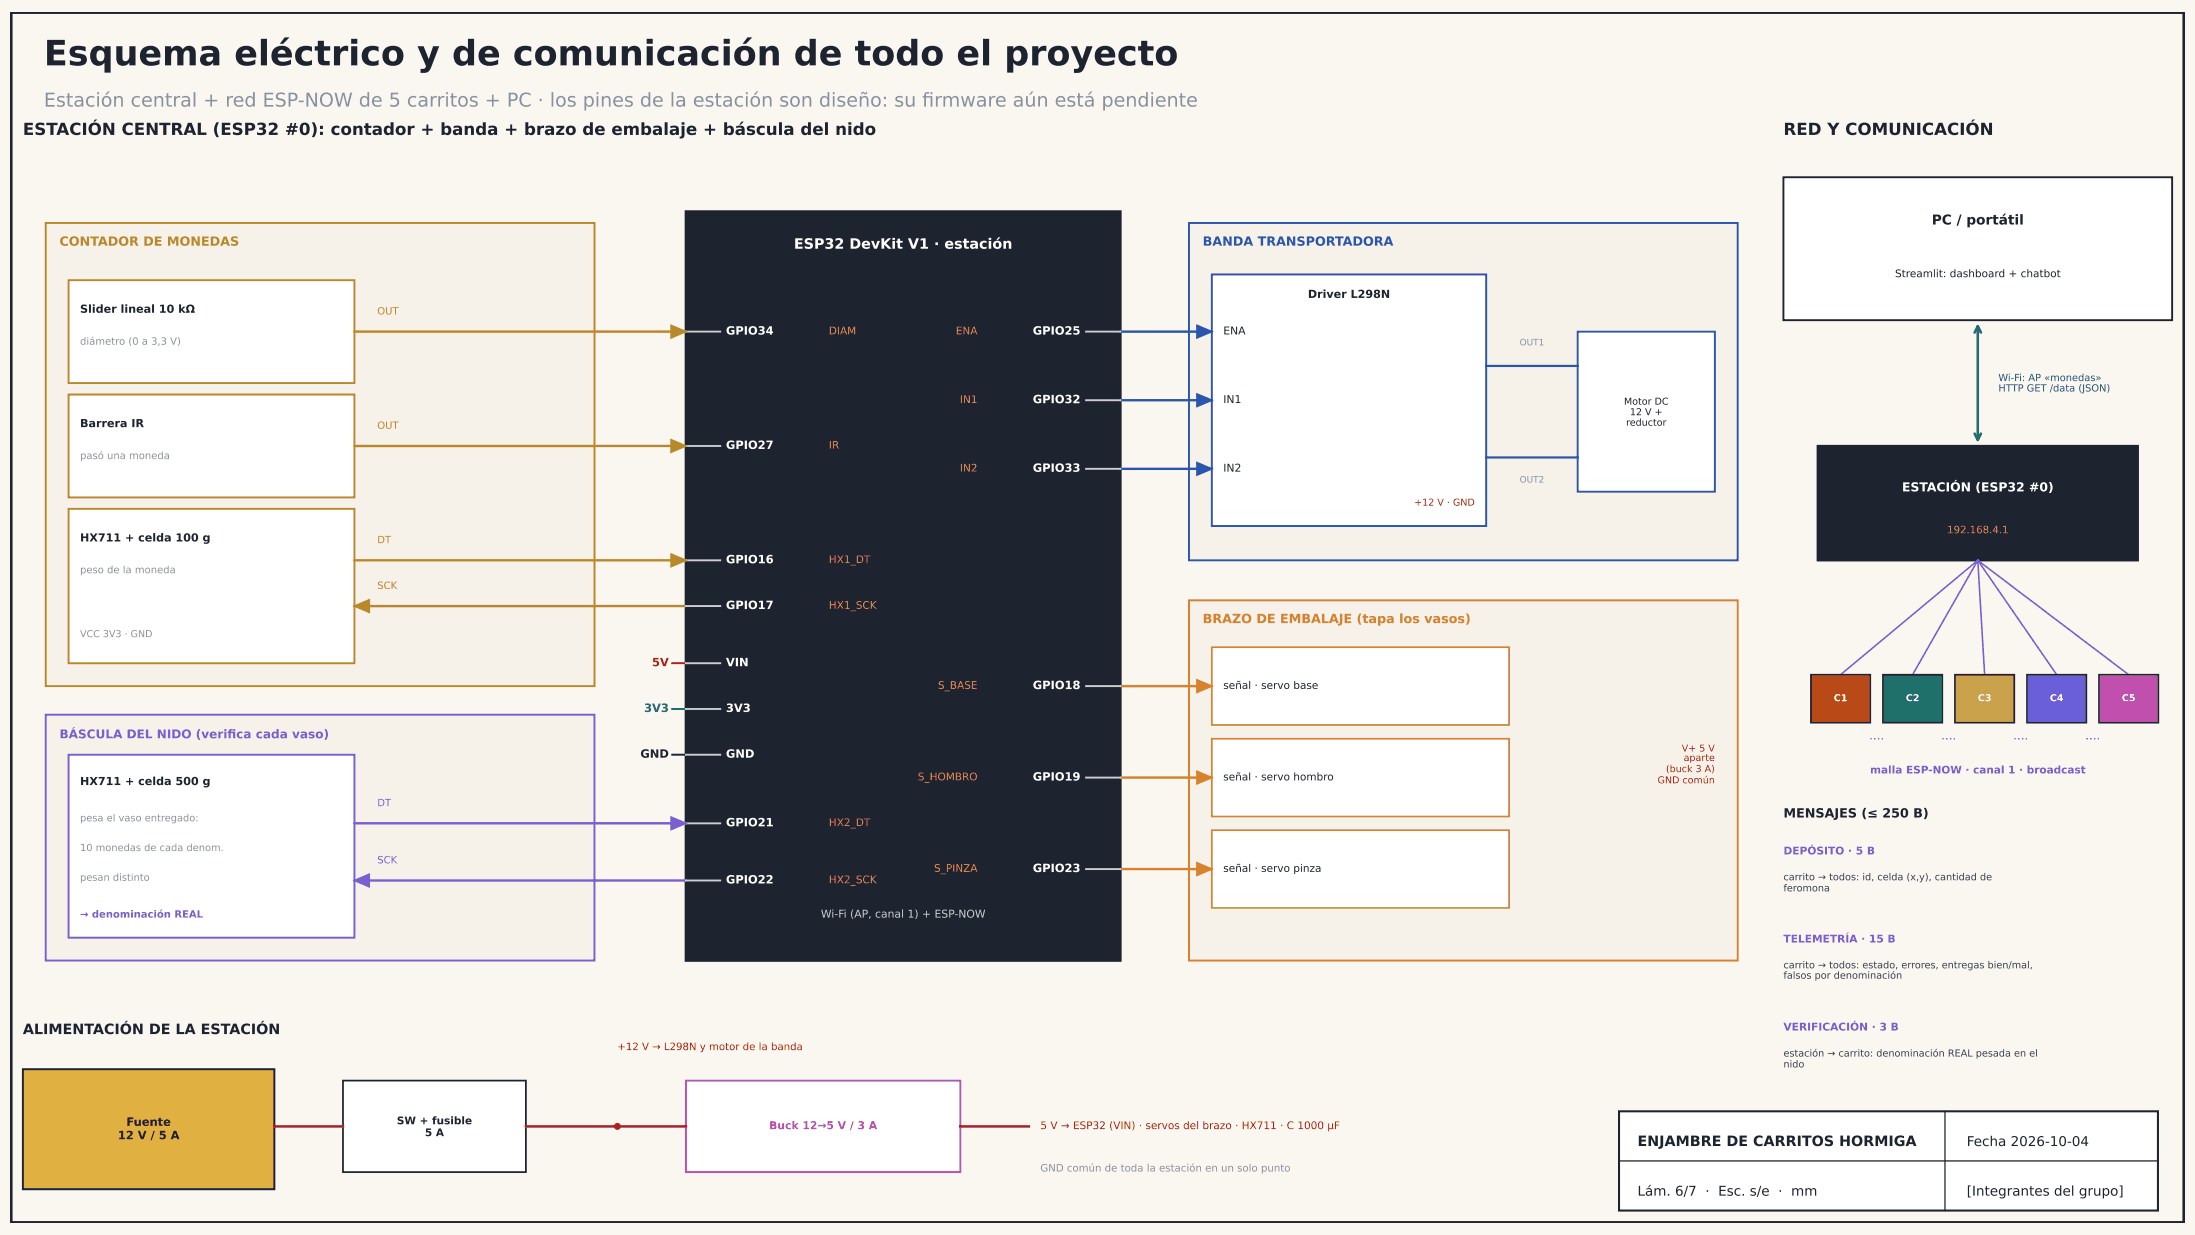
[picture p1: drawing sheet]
<svg xmlns="http://www.w3.org/2000/svg" width="488mm" height="274mm" viewBox="0 0 488 274" stroke-linecap="round" stroke-linejoin="round" font-family="sans-serif">
<defs><g id="words">
<text font-size="7.8" fill="#1d2430" x="9.8" y="14.5">Esquema eléctrico y de comunicación de todo el proyecto</text>
<g font-size="4.2" fill="#8891a0">
<text x="9.8" y="23.7">Estación central + red ESP-NOW de 5 carritos + PC · los pines de la estación son diseño: su frmware aún está pendiente</text>
<text x="204.9" y="23.7">i</text>
</g>
<g font-size="3.7" fill="#1d2430">
<text x="5.1" y="30">ESTACIÓN CENTRAL (ESP32 #0): contador + banda + brazo de embalaje + báscula del nido</text>
<text x="396.2" y="30">RED Y COMUNICACIÓN</text>
</g>
<text font-size="3.2" fill="#fff" x="176.4" y="55.2">ESP32 DevKit V1 · estación</text>
<g font-size="3.2" fill="#1d2430">
<text x="5.1" y="229.7">ALIMENTACIÓN DE LA ESTACIÓN</text>
<text x="363.8" y="254.6">ENJAMBRE DE CARRITOS HORMIGA</text>
</g>
<g font-size="3" fill="#1d2430">
<text x="429.2" y="49.9">PC / portátil</text>
<text x="437" y="254.6">Fecha 2026-10-04</text>
<text x="363.8" y="265.6">Lám. 6/7 · Esc. s/e · mm</text>
<text x="437" y="265.6">[Integrantes del grupo]</text>
</g>
<text font-size="2.8" fill="#b8892b" x="13.2" y="54.6">CONTADOR DE MONEDAS</text>
<text font-size="2.8" fill="#2a56b0" x="267.2" y="54.6">BANDA TRANSPORTADORA</text>
<text font-size="2.8" fill="#fff" x="422.6" y="109.1">ESTACIÓN (ESP32 #0)</text>
<text font-size="2.8" fill="#d9822b" x="267.2" y="138.4">BRAZO DE EMBALAJE (tapa los vasos)</text>
<text font-size="2.8" fill="#1d2430" x="396.2" y="181.6">MENSAJES (≤ 250 B)</text>
<g font-size="2.7" fill="#7a5fd0">
<text x="13.2" y="164">BÁSCULA DEL NIDO (verifca cada vaso)</text>
<text x="50.5" y="164">i</text>
</g>
<g font-size="2.5" fill="#1d2430">
<text x="17.8" y="69.5">Slider lineal 10 kΩ</text>
<text x="290.6" y="66.2">Driver L298N</text>
<text x="17.8" y="94.9">Barrera IR</text>
<text x="17.8" y="120.3">HX711 + celda 100 g</text>
<text x="142.3" y="168.3">GND</text>
<text x="17.8" y="174.4">HX711 + celda 500 g</text>
<text x="28.1" y="250.1">Fuente</text>
<text x="26.2" y="253">12 V / 5 A</text>
</g>
<g font-size="2.5" fill="#fff">
<text x="161.3" y="74.3">GPIO34</text>
<text x="229.5" y="74.3">GPIO25</text>
<text x="229.5" y="89.6">GPIO32</text>
<text x="161.3" y="99.7">GPIO27</text>
<text x="229.5" y="104.8">GPIO33</text>
<text x="161.3" y="125.1">GPIO16</text>
<text x="161.3" y="135.3">GPIO17</text>
<text x="161.3" y="148">VIN</text>
<text x="229.5" y="153.1">GPIO18</text>
<text x="161.3" y="158.1">3V3</text>
<text x="161.3" y="168.3">GND</text>
<text x="229.5" y="173.4">GPIO19</text>
<text x="161.3" y="183.5">GPIO21</text>
<text x="161.3" y="196.2">GPIO22</text>
<text x="229.5" y="193.7">GPIO23</text>
</g>
<text font-size="2.5" fill="#a22" x="144.9" y="148">5V</text>
<text font-size="2.5" fill="#1f6f6b" x="143.1" y="158.1">3V3</text>
<g font-size="2.4" fill="#1d2430">
<text x="271.8" y="74.3">ENA</text>
<text x="271.8" y="89.5">IN1</text>
<text x="271.8" y="104.8">IN2</text>
</g>
<g font-size="2.4" fill="#7a5fd0">
<text x="396.2" y="189.8">DEPÓSITO · 5 B</text>
<text x="396.2" y="209.3">TELEMETRÍA · 15 B</text>
<text x="396.2" y="228.9">VERIFICACIÓN · 3 B</text>
</g>
<text font-size="2.4" fill="#c7ccd6" x="182.4" y="203.8">Wi-Fi (AP, canal 1) + ESP-NOW</text>
<text font-size="2.4" fill="#c14fae" x="170.9" y="250.8">Buck 12→5 V / 3 A</text>
<g font-size="2.3" fill="#1d2430">
<text x="421" y="61.6">Streamlit: dashboard + chatbot</text>
<text x="271.8" y="153">señal · servo base</text>
<text x="271.8" y="173.3">señal · servo hombro</text>
<text x="271.8" y="193.7">señal · servo pinza</text>
<text x="88.2" y="249.7">SW + fusible</text>
<text x="94.4" y="252.4">5 A</text>
</g>
<g font-size="2.3" fill="#e08a4a">
<text x="184.1" y="74.3">DIAM</text>
<text x="212.4" y="74.3">ENA</text>
<text x="213.3" y="89.5">IN1</text>
<text x="184.1" y="99.7">IR</text>
<text x="213.3" y="104.7">IN2</text>
<text x="432.6" y="118.4">192.168.4.1</text>
<text x="184.1" y="125.1">HX1_DT</text>
<text x="184.1" y="135.2">HX1_SCK</text>
<text x="208.4" y="153">S_BASE</text>
<text x="203.9" y="173.3">S_HOMBRO</text>
<text x="184.1" y="183.5">HX2_DT</text>
<text x="184.1" y="196.2">HX2_SCK</text>
<text x="207.5" y="193.6">S_PINZA</text>
</g>
<text font-size="2.3" fill="#7a5fd0" x="415.5" y="171.8">malla ESP-NOW · canal 1 · broadcast</text>
<g font-size="2.3" fill="#a22">
<text x="137.2" y="233.3">+12 V → L298N y motor de la banda</text>
<text x="231.1" y="250.8">5 V → ESP32 (VIN) · servos del brazo · HX711 · C 1000 µF</text>
</g>
<text font-size="2.3" fill="#8891a0" x="231.1" y="260.2">GND común de toda la estación en un solo punto</text>
<g font-size="2.2" fill="#b8892b">
<text x="83.8" y="69.8">OUT</text>
<text x="83.8" y="95.2">OUT</text>
<text x="83.8" y="120.6">DT</text>
<text x="83.8" y="130.8">SCK</text>
</g>
<g font-size="2.2" fill="#8891a0">
<text x="17.8" y="76.6">diámetro (0 a 3,3 V)</text>
<text x="17.8" y="102">pasó una moneda</text>
<text x="17.8" y="127.3">peso de la moneda</text>
<text x="17.8" y="182.4">pesa el vaso entregado:</text>
<text x="17.8" y="189">10 monedas de cada denom.</text>
<text x="17.8" y="195.6">pesan distinto</text>
</g>
<g font-size="2.2" fill="#1f6f6b">
<text x="444" y="84.6">Wi-Fi: AP «monedas»</text>
<text x="444" y="87">HTTP GET /data (JSON)</text>
</g>
<g font-size="2.2" fill="#7a5fd0">
<text x="83.8" y="179.1">DT</text>
<text x="83.8" y="191.8">SCK</text>
<text x="17.8" y="203.8">→ denominación REAL</text>
</g>
<g font-size="2.2" fill="#3a4150">
<text x="396.2" y="195.5">carrito → todos: id, celda (x,y), cantidad de</text>
<text x="396.2" y="198">feromona</text>
<text x="396.2" y="215.1">carrito → todos: estado, errores, entregas bien/mal,</text>
<text x="396.2" y="217.4">falsos por denominación</text>
<text x="396.2" y="234.7">estación → carrito: denominación REAL pesada en el</text>
<text x="396.2" y="237.1">nido</text>
</g>
<g font-size="2.1" fill="#1d2430">
<text x="360.8" y="89.9">Motor DC</text>
<text x="361.3" y="94.6">reductor</text>
<text x="362.1" y="92.2">12 V +</text>
</g>
<g font-size="2.1" fill="#a22">
<text x="314.2" y="112.3">+12 V · GND</text>
<text x="373.6" y="166.9">V+ 5 V</text>
<text x="368.3" y="174">GND común</text>
<text x="370.1" y="171.5">(buck 3 A)</text>
<text x="374.1" y="169">aparte</text>
</g>
<text font-size="2.1" fill="#8891a0" x="17.8" y="141.5">VCC 3V3 · GND</text>
<g font-size="2.1" fill="#fff">
<text x="407.4" y="155.7">C1</text>
<text x="423.4" y="155.7">C2</text>
<text x="439.4" y="155.7">C3</text>
<text x="455.4" y="155.7">C4</text>
<text x="471.4" y="155.7">C5</text>
</g>
<g font-size="2" fill="#8891a0">
<text x="337.6" y="76.7">OUT1</text>
<text x="337.6" y="107.2">OUT2</text>
</g>
</g></defs>
<path d="M0 0h487.7v274.3h-487.7z" fill="#faf7f0"/>
<path d="M2.4 2.7h482.8v268.9h-482.8z" fill="none" stroke="#1d2430" stroke-width=".71" stroke-linecap="butt"/>
<path d="M359.7 246.8h119.7v22.1h-119.7z" fill="#fff" stroke="#1d2430" stroke-width=".46"/>
<path d="M359.7 257.9h119.7M432.1 246.8v22.1" fill="none" stroke="#1d2430" stroke-width=".28"/>
<path d="M152.4 47h96.5v166.4h-96.5z" fill="#1d2430" stroke="#1d2430" stroke-width=".56"/>
<path d="M10.2 49.5h121.9v102.9h-121.9z" fill="#f6f2ea" stroke="#b8892b" stroke-width=".42"/>
<g fill="#fff" stroke="#b8892b" stroke-width=".42">
<path d="M15.2 62.2h63.5v22.9h-63.5z"/>
<path d="M15.2 87.6h63.5v22.9h-63.5z"/>
<path d="M15.2 113h63.5v34.3h-63.5z"/>
</g>
<path d="M10.2 158.7h121.9v54.7h-121.9z" fill="#f6f2ea" stroke="#7a5fd0" stroke-width=".42"/>
<path d="M15.2 167.6h63.5v40.7h-63.5z" fill="#fff" stroke="#7a5fd0" stroke-width=".42"/>
<path d="M264.2 49.5h121.9v75h-121.9z" fill="#f6f2ea" stroke="#2a56b0" stroke-width=".42"/>
<g fill="#fff" stroke="#2a56b0" stroke-width=".42">
<path d="M269.2 61h61v55.8h-61z"/>
<path d="M350.5 73.7h30.5v35.5h-30.5z"/>
</g>
<path d="M264.2 133.3h121.9v80.1h-121.9z" fill="#f6f2ea" stroke="#d9822b" stroke-width=".42"/>
<g fill="#fff" stroke="#d9822b" stroke-width=".35">
<path d="M269.2 143.8h66.1v17.2h-66.1z"/>
<path d="M269.2 164.1h66.1v17.3h-66.1z"/>
<path d="M269.2 184.4h66.1v17.3h-66.1z"/>
</g>
<path d="M5.1 237.5h55.9v26.7h-55.9z" fill="#e0b040" stroke="#1d2430" stroke-width=".42"/>
<path d="M76.2 240h40.6v20.3h-40.6z" fill="#fff" stroke="#1d2430" stroke-width=".39"/>
<path d="M152.4 240h61v20.3h-61z" fill="#fff" stroke="#c14fae" stroke-width=".42"/>
<path d="M396.2 39.4h86.4v31.7h-86.4z" fill="#fff" stroke="#1d2430" stroke-width=".42"/>
<path d="M403.9 99.1h71.1v25.4h-71.1z" fill="#1d2430" stroke="#1d2430" stroke-width=".49"/>
<path d="M439.4 124.5l-30.5 25.4M439.4 124.5l-14.5 25.4M439.4 124.5l1.5 25.4M439.4 124.5l17.5 25.4M439.4 124.5l33.5 25.4" fill="none" stroke="#7a5fd0" stroke-width=".35"/>
<path d="M415.5 164.1h2.8M431.5 164.1h2.8M447.5 164.1h2.8M463.5 164.1h2.8" fill="none" stroke="#7a5fd0" stroke-width=".32" stroke-dasharray=".3 .5" stroke-linecap="butt"/>
<path d="M149.4 147.3h3" fill="none" stroke="#a22" stroke-width=".42"/>
<path d="M149.4 157.5h3" fill="none" stroke="#1f6f6b" stroke-width=".42"/>
<path d="M149.4 167.6h3" fill="none" stroke="#1d2430" stroke-width=".42"/>
<path d="M78.7 73.7h73.7M78.7 99.1h73.7M78.7 124.5h73.7M78.7 134.6h73.7" fill="none" stroke="#b8892b" stroke-width=".53"/>
<path d="M78.7 182.9h73.7M78.7 195.6h73.7" fill="none" stroke="#7a5fd0" stroke-width=".53"/>
<path d="M248.9 73.7h20.3M248.9 88.9h20.3M248.9 104.1h20.3" fill="none" stroke="#2a56b0" stroke-width=".53"/>
<path d="M330.2 81.3h20.3M330.2 101.6h20.3" fill="none" stroke="#2a56b0" stroke-width=".49"/>
<path d="M248.9 152.4h20.3M248.9 172.7h20.3M248.9 193h20.3" fill="none" stroke="#d9822b" stroke-width=".53"/>
<path d="M61 250.2h15.2M116.8 250.2h35.6M213.4 250.2h15.2" fill="none" stroke="#a22" stroke-width=".56"/>
<path d="M402.3 149.9h13.2v10.6h-13.2z" fill="#b8480f" stroke="#1d2430" stroke-width=".35"/>
<path d="M418.3 149.9h13.2v10.6h-13.2z" fill="#1f6f6b" stroke="#1d2430" stroke-width=".35"/>
<path d="M434.3 149.9h13.2v10.6h-13.2z" fill="#c9a24a" stroke="#1d2430" stroke-width=".35"/>
<path d="M450.3 149.9h13.2v10.6h-13.2z" fill="#6a5fd8" stroke="#1d2430" stroke-width=".35"/>
<path d="M466.3 149.9h13.3v10.6h-13.3z" fill="#c14fae" stroke="#1d2430" stroke-width=".35"/>
<g fill="none" stroke="#c7ccd6" stroke-width=".42">
<path d="M152.4 73.7h7.6M241.3 73.7h7.6M152.4 99.1h7.6M241.3 88.9h7.6M241.3 104.1h7.6M152.4 124.5h7.6M152.4 134.6h7.6M152.4 147.3h7.6M152.4 157.5h7.6M241.3 152.4h7.6M152.4 167.6h7.6M241.3 172.7h7.6"/>
<path d="M152.4 182.9h7.6M152.4 195.6h7.6M241.3 193h7.6"/>
</g>
<g fill="#b8892b" stroke="#b8892b" stroke-width=".35">
<path d="M149.1 72.3l3.3 1.4-3.3 1.4z"/>
<path d="M149.1 97.7l3.3 1.4-3.3 1.4z"/>
<path d="M149.1 123.1l3.3 1.4-3.3 1.4z"/>
<path d="M78.7 134.6l3.3-1.4v2.8z"/>
</g>
<g fill="#7a5fd0" stroke="#7a5fd0" stroke-width=".35">
<path d="M149.1 181.5l3.3 1.4-3.3 1.4z"/>
<path d="M78.7 195.6l3.3-1.4v2.8z"/>
</g>
<g fill="#2a56b0" stroke="#2a56b0" stroke-width=".35">
<path d="M265.9 72.3l3.3 1.4-3.3 1.4z"/>
<path d="M265.9 87.5l3.3 1.4-3.3 1.4z"/>
<path d="M265.9 102.7l3.3 1.4-3.3 1.4z"/>
</g>
<g fill="#d9822b" stroke="#d9822b" stroke-width=".35">
<path d="M265.9 151l3.3 1.4-3.3 1.4z"/>
<path d="M265.9 171.3l3.3 1.4-3.3 1.4z"/>
<path d="M265.9 191.6l3.3 1.4-3.3 1.4z"/>
</g>
<path d="M438.7 73.9l.7-1.4 .7 1.4M439.4 72.5v25.2M438.7 96.3l.7 1.4 .7-1.4" fill="none" stroke="#1f6f6b" stroke-width=".56"/>
<circle cx="137.2" cy="250.2" r=".6" fill="#a22" stroke="#a22" stroke-width=".35"/>
<use href="#words"/>
</svg>
